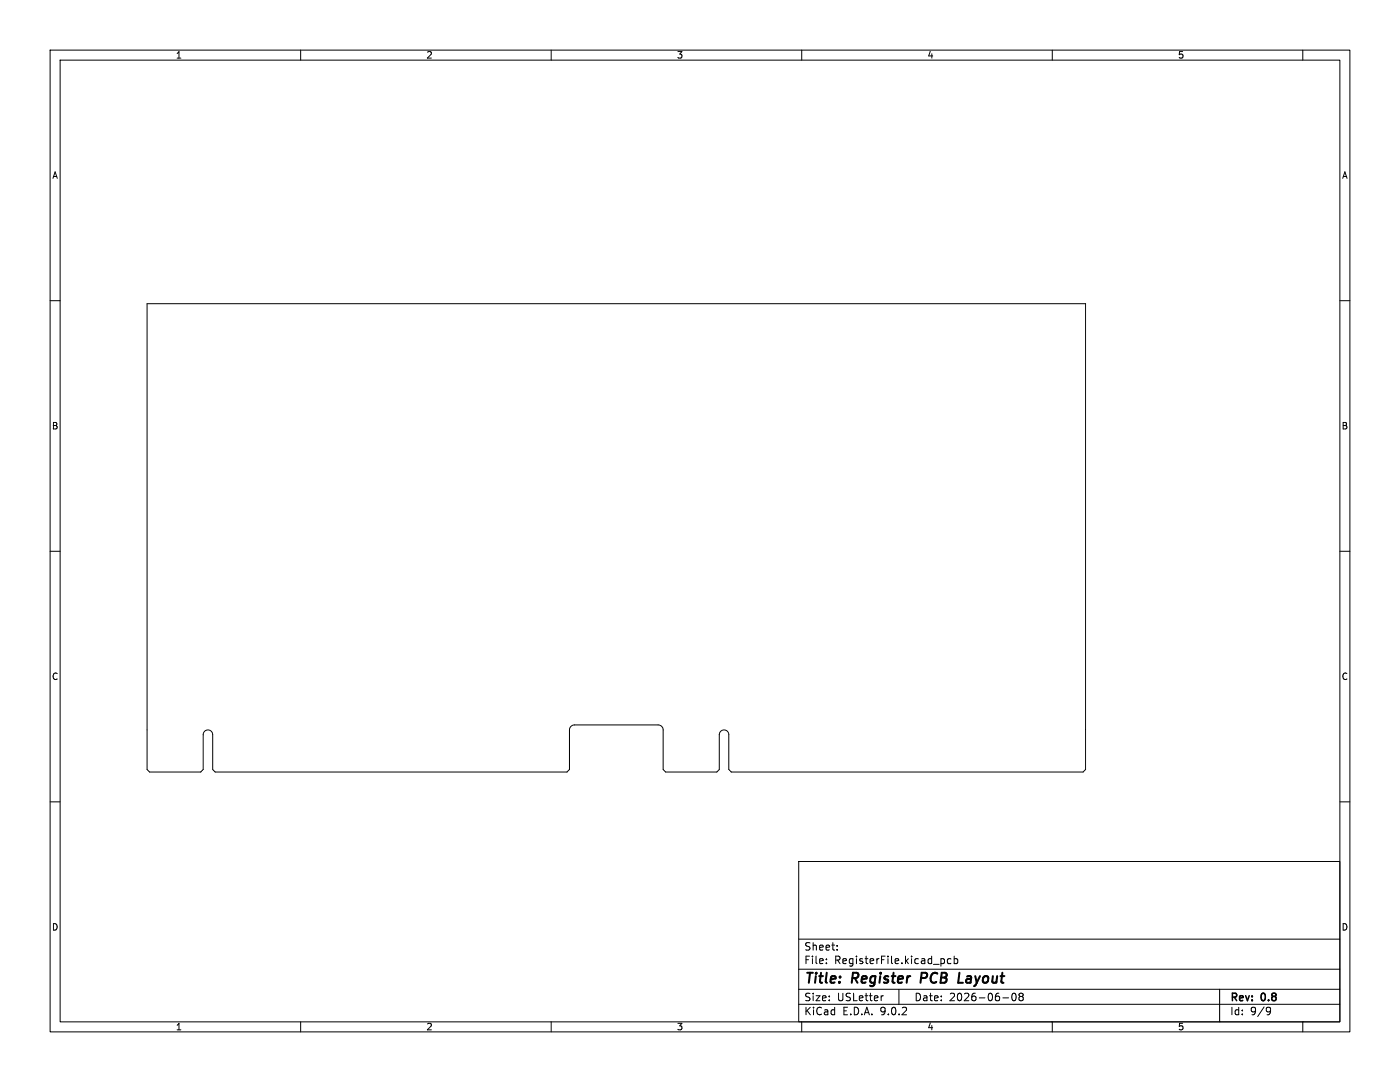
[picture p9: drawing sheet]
<svg xmlns="http://www.w3.org/2000/svg" width="279mm" height="216mm" viewBox="0 0 279 216" stroke-linecap="round" stroke-linejoin="round" font-family="sans-serif">
<defs><g id="words">
<g font-size="2.8">
<text x="160.4" y="196.8">Title:</text>
<text x="170.1" y="196.8">Register</text>
<text x="184.6" y="196.8">PCB</text>
<text x="192.9" y="196.8">Layout</text>
</g>
<g font-size="2.1">
<text x="160.4" y="189.9">Sheet:</text>
<text x="160.4" y="192.6">File:</text>
<text x="166.5" y="192.6">RegisterFile.kicad_pcb</text>
<text x="160.4" y="202.8">KiCad</text>
<text x="160.4" y="200">Size:</text>
<text x="167" y="200">USLetter</text>
<text x="168.1" y="202.8">E.D.A.</text>
<text x="175.7" y="202.8">9.0.2</text>
<text x="182.4" y="200">Date:</text>
<text x="189.4" y="200">2026-06-08</text>
<text x="245.4" y="200.2">Rev:</text>
<text x="245.4" y="202.8">Id:</text>
<text x="249.5" y="202.8">9/9</text>
<text x="251.8" y="200.2">0.8</text>
</g>
<g font-size="1.8">
<text x="35" y="11.9">1</text>
<text x="85" y="11.9">2</text>
<text x="135" y="11.9">3</text>
<text x="185" y="11.9">4</text>
<text x="235" y="11.9">5</text>
<text x="10.3" y="35.9">A</text>
<text x="267.7" y="35.9">A</text>
<text x="10.3" y="85.9">B</text>
<text x="267.7" y="85.9">B</text>
<text x="10.3" y="135.9">C</text>
<text x="267.7" y="135.9">C</text>
<text x="10.3" y="185.9">D</text>
<text x="267.7" y="185.9">D</text>
<text x="35" y="205.8">1</text>
<text x="85" y="205.8">2</text>
<text x="135" y="205.8">3</text>
<text x="185" y="205.8">4</text>
<text x="235" y="205.8">5</text>
</g>
</g></defs>
<g fill="none" stroke="#000" stroke-width=".2">
<path d="M10 10h259.4v195.9h-259.4zM12 12h255.4v191.9h-255.4zM60 10v2M110 10v2M160 10v2M210 10v2M260 10v2M10 60h2M29.3 60.6h187.3v93l-.5 .4h-70.2l-.4-.4v-7a.95 .95 0 0 0-1-1 .95 .95 0 0 0-1 1v7l-.5 .4h-10.2l-.4-.4v-7.9a1 1 0 0 0-1-1.1h-16.7a1 1 0 0 0-1 1l-.1 8-.5 .4h-70.1l-.6-.4v-7a.95 .95 0 0 0-.9-1 .95 .95 0 0 0-.9 1v7l-.6 .4h-10.1l-.6-.4zM267.4 60h2M10 110h2M267.4 110h2"/>
<path d="M10 160h2M159.4 171.9h108v32h-108zM267.4 160h2M159.4 197.4h108M159.4 193.4h108M159.4 187.4h108M164.9 192.1v.2M164.9 191.4v.1M167.1 189.4v.2M167.1 188.7v.1M176.3 198.7l-.3 .1M179.4 197.4v3"/>
<path d="M188.2 191.3l.3 .3v.4l-.3 .3M189.8 191.4l-.4-.1-.3 .3 .1 .6h.6M190.4 191.4l.5-.1 .2 .3-.1 .6h-.6M190.4 190.8v1.5M200.1 199.1h1.2M202.1 198.3a.81 .81 0 0 0 .3 1.4l.2-.2 .2-.4-.2-.8M203.6 198.8l-.2 .3v.4l.2 .2h.3l.3-.3-.1-.4-.2-.2M203.6 198.8l-.2-.3 .2-.3h.3l.3 .3-.3 .3M203.6 198.8h.3M243.4 197.4v6.5M60 203.9v2M110 203.9v2"/>
<path d="M159.4 200.4h108M160 203.9v2M210 203.9v2M253 201l.5 .1a.99 .99 0 0 1-.4 1.4h-.2M253.6 201.6l-.3 .3h-.3M260 203.9v2"/>
</g>
<path d="M183.9 194.1l-.2 2M191.2 196.1h1" fill="none" stroke="#000" stroke-width=".4"/>
<use href="#words"/>
</svg>
